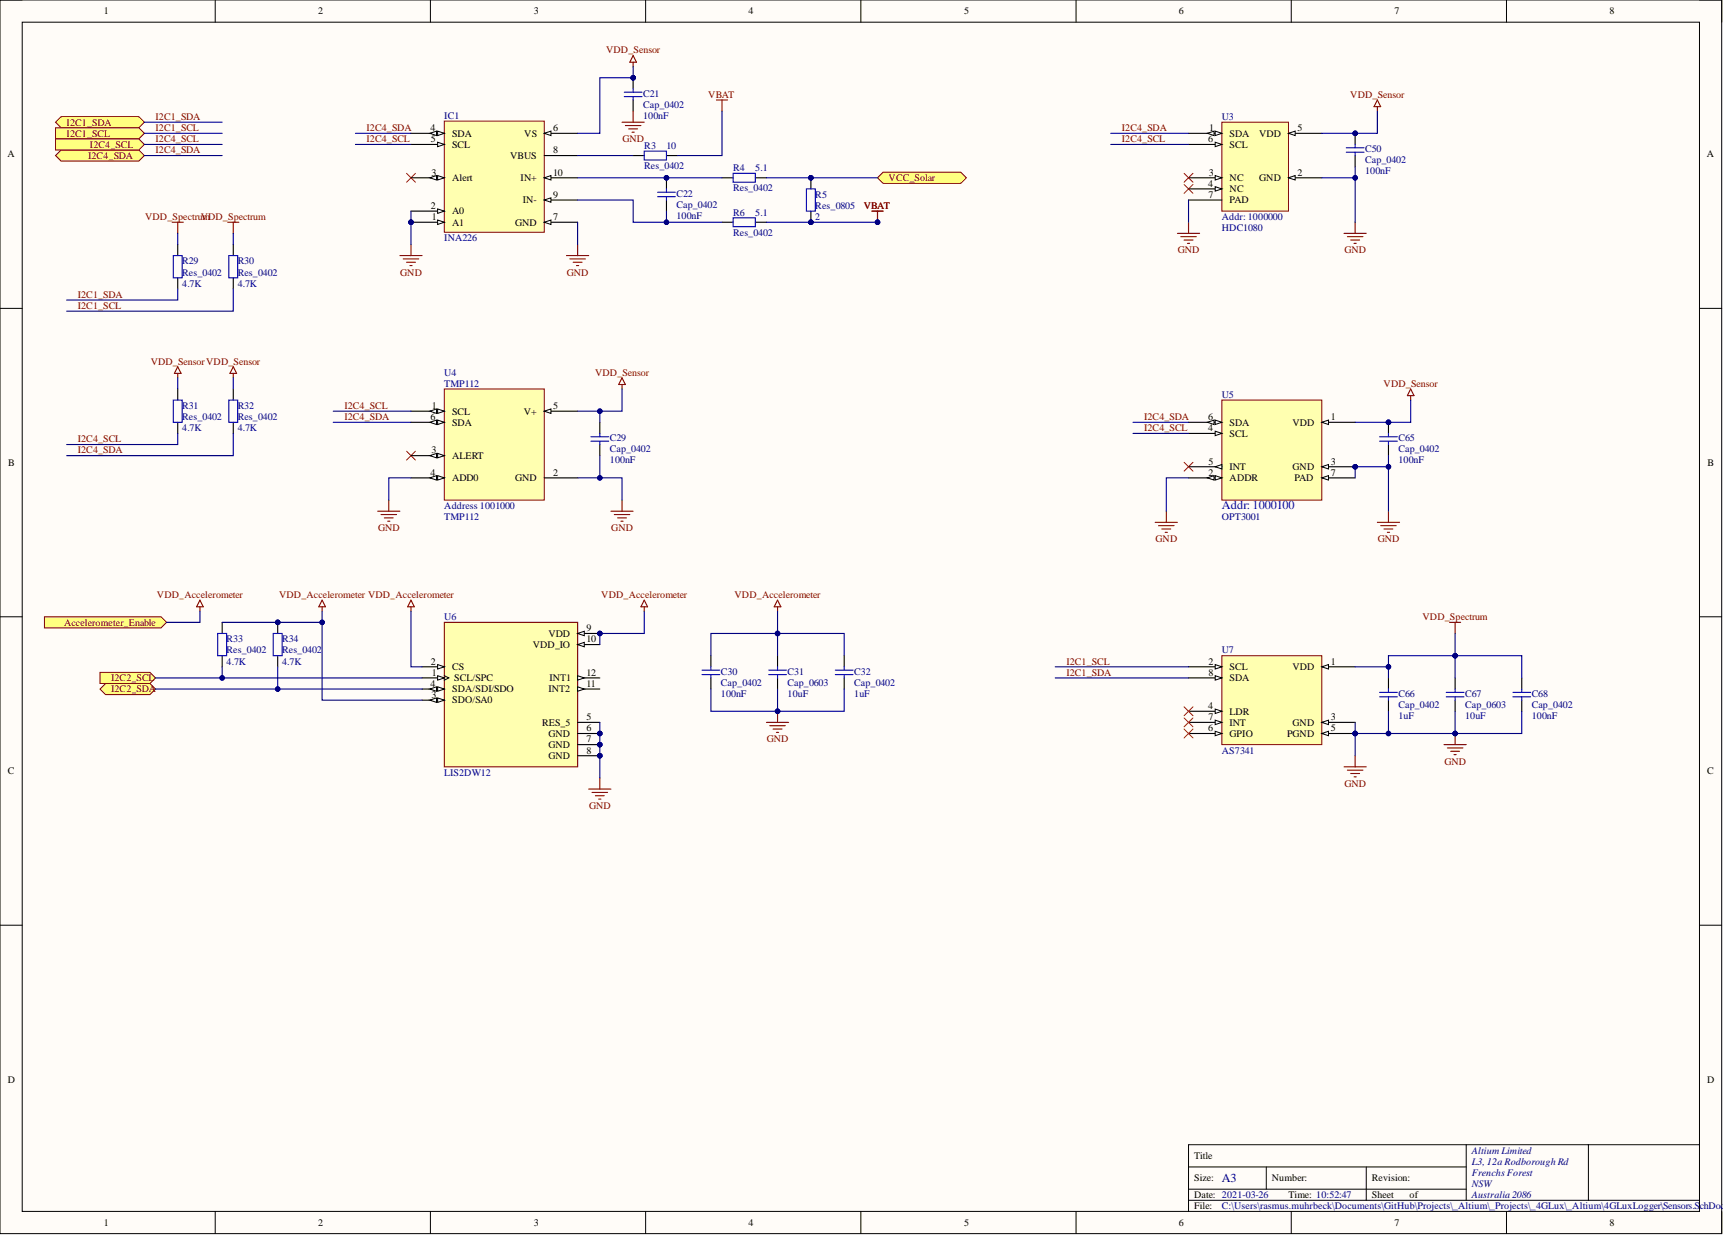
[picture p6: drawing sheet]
<svg xmlns="http://www.w3.org/2000/svg" width="393mm" height="282mm" viewBox="0 0 393 282" stroke-linecap="round" stroke-linejoin="round" font-family="sans-serif">
<defs><g id="words">
<text font-size="2.8" fill="#00f" x="278.9" y="116.1">Addr: 1000100</text>
<text font-size="2.8" fill="#000080" x="278.9" y="269.8">A3</text>
<g font-size="2.3">
<text x="23.7" y="3.3">1</text>
<text x="72.6" y="3.3">2</text>
<text x="121.9" y="3.3">3</text>
<text x="170.9" y="3.3">4</text>
<text x="220.1" y="3.3">5</text>
<text x="269.1" y="3.3">6</text>
<text x="318.3" y="3.3">7</text>
<text x="367.4" y="3.3">8</text>
<text x="98.3" y="29.9">4</text>
<text x="126.3" y="29.9">6</text>
<text x="276.1" y="29.9">1</text>
<text x="296.2" y="29.9">5</text>
<text x="1.7" y="35.9">A</text>
<text x="98.4" y="32.5">5</text>
<text x="103.2" y="31.2">SDA</text>
<text x="103.2" y="33.7">SCL</text>
<text x="119.7" y="31.2">VS</text>
<text x="126.3" y="35">8</text>
<text x="275.8" y="32.5">6</text>
<text x="280.7" y="31.2">SDA</text>
<text x="280.7" y="33.7">SCL</text>
<text x="287.5" y="31.2">VDD</text>
<text x="389.7" y="35.9">A</text>
<text x="98.5" y="40.1">3</text>
<text x="103.2" y="41.3">Alert</text>
<text x="116.5" y="36.3">VBUS</text>
<text x="118.8" y="41.3">IN+</text>
<text x="126.3" y="40.1">10</text>
<text x="276" y="40.1">3</text>
<text x="280.7" y="41.3">NC</text>
<text x="287.5" y="41.3">GND</text>
<text x="296.2" y="40.1">2</text>
<text x="98.4" y="47.7">2</text>
<text x="119.4" y="46.4">IN-</text>
<text x="126.3" y="45.1">9</text>
<text x="275.8" y="42.6">4</text>
<text x="275.9" y="45.1">7</text>
<text x="280.7" y="43.9">NC</text>
<text x="280.7" y="46.4">PAD</text>
<text x="98.6" y="50.2">1</text>
<text x="103.2" y="51.5">A1</text>
<text x="103.2" y="48.9">A0</text>
<text x="117.6" y="51.5">GND</text>
<text x="126.3" y="50.2">7</text>
<text x="98.3" y="95.9">6</text>
<text x="98.6" y="93.3">1</text>
<text x="103.2" y="94.6">SCL</text>
<text x="119.6" y="94.6">V+</text>
<text x="126.3" y="93.3">5</text>
<text x="275.8" y="95.9">6</text>
<text x="303.8" y="95.9">1</text>
<text x="103.2" y="97.1">SDA</text>
<text x="275.8" y="98.4">4</text>
<text x="280.7" y="99.7">SCL</text>
<text x="280.7" y="97.1">SDA</text>
<text x="295.1" y="97.1">VDD</text>
<text x="1.9" y="106.4">B</text>
<text x="98.5" y="103.5">3</text>
<text x="103.2" y="104.8">ALERT</text>
<text x="275.9" y="106">5</text>
<text x="280.7" y="107.3">INT</text>
<text x="295.1" y="107.3">GND</text>
<text x="303.8" y="106">3</text>
<text x="389.8" y="106.4">B</text>
<text x="98.3" y="108.6">4</text>
<text x="103.2" y="109.8">ADD0</text>
<text x="117.6" y="109.8">GND</text>
<text x="126.3" y="108.6">2</text>
<text x="275.9" y="108.6">2</text>
<text x="280.7" y="109.8">ADDR</text>
<text x="295.5" y="109.8">PAD</text>
<text x="303.8" y="108.6">7</text>
<text x="121.6" y="147.9">VDD_IO</text>
<text x="125.2" y="145.3">VDD</text>
<text x="133.9" y="144.1">9</text>
<text x="133.9" y="146.6">10</text>
<text x="98.4" y="151.7">2</text>
<text x="98.6" y="154.2">1</text>
<text x="103.2" y="153">CS</text>
<text x="103.7" y="155.5">SCL/SPC</text>
<text x="125.4" y="155.5">INT1</text>
<text x="133.9" y="154.2">12</text>
<text x="275.9" y="151.7">2</text>
<text x="275.9" y="154.2">8</text>
<text x="280.7" y="153">SCL</text>
<text x="280.7" y="155.5">SDA</text>
<text x="295.1" y="153">VDD</text>
<text x="303.8" y="151.7">1</text>
<text x="98.3" y="156.8">4</text>
<text x="98.5" y="159.3">3</text>
<text x="103.2" y="158">SDA/SDI/SDO</text>
<text x="103.2" y="160.6">SDO/SA0</text>
<text x="125.2" y="158">INT2</text>
<text x="133.9" y="156.8">11</text>
<text x="275.8" y="161.8">4</text>
<text x="123.7" y="165.6">RES_5</text>
<text x="133.9" y="164.4">5</text>
<text x="133.9" y="166.9">6</text>
<text x="275.8" y="166.9">6</text>
<text x="275.9" y="164.4">7</text>
<text x="280.7" y="163.1">LDR</text>
<text x="280.7" y="165.6">INT</text>
<text x="295.1" y="165.6">GND</text>
<text x="303.8" y="164.4">3</text>
<text x="303.8" y="166.9">5</text>
<text x="125.2" y="168.2">GND</text>
<text x="125.2" y="170.7">GND</text>
<text x="125.2" y="173.2">GND</text>
<text x="133.9" y="169.4">7</text>
<text x="133.9" y="172">8</text>
<text x="280.7" y="168.2">GPIO</text>
<text x="293.8" y="168.2">PGND</text>
<text x="1.8" y="176.7">C</text>
<text x="389.8" y="176.7">C</text>
<text x="1.8" y="247.1">D</text>
<text x="389.8" y="247.1">D</text>
<text x="272.6" y="264.6">Title</text>
<text x="272.6" y="269.6">Size:</text>
<text x="290.3" y="269.6">Number:</text>
<text x="313.2" y="269.6">Revision:</text>
<text x="272.6" y="273.4">Date: 2021-03-26</text>
<text x="272.6" y="276">File:</text>
<text x="294.2" y="273.4">Time: 10:52:47</text>
<text x="313.2" y="273.4">Sheet</text>
<text x="321.8" y="273.4">of</text>
<text x="23.7" y="279.8">1</text>
<text x="72.6" y="279.8">2</text>
<text x="121.9" y="279.8">3</text>
<text x="170.9" y="279.8">4</text>
<text x="220.1" y="279.8">5</text>
<text x="269.1" y="279.8">6</text>
<text x="318.3" y="279.8">7</text>
<text x="367.4" y="279.8">8</text>
</g>
<g font-size="2.3" fill="#800000">
<text x="138.4" y="12.2">VDD_Sensor</text>
<text x="161.7" y="22.3">VBAT</text>
<text x="308.3" y="22.3">VDD_Sensor</text>
<text x="15.2" y="28.7">I2C1_SDA</text>
<text x="35.5" y="27.4">I2C1_SDA</text>
<text x="35.5" y="29.9">I2C1_SCL</text>
<text x="83.7" y="29.9">I2C4_SDA</text>
<text x="256.1" y="29.9">I2C4_SDA</text>
<text x="15.2" y="31.2">I2C1_SCL</text>
<text x="20.5" y="33.7">I2C4_SCL</text>
<text x="35.5" y="32.5">I2C4_SCL</text>
<text x="35.5" y="35">I2C4_SDA</text>
<text x="83.7" y="32.5">I2C4_SCL</text>
<text x="142.1" y="32.5">GND</text>
<text x="256.1" y="32.5">I2C4_SCL</text>
<text x="20.1" y="36.3">I2C4_SDA</text>
<text x="202.9" y="41.3">VCC_Solar</text>
<text x="197.2" y="47.7">VBAT</text>
<text x="33.1" y="50.2">VDD_SpectruVDD_Spectrum</text>
<text x="46.2" y="50.2">m</text>
<text x="268.9" y="57.8">GND</text>
<text x="306.9" y="57.8">GND</text>
<text x="91.4" y="62.9">GND</text>
<text x="129.4" y="62.9">GND</text>
<text x="17.8" y="68">I2C1_SDA</text>
<text x="17.8" y="70.5">I2C1_SCL</text>
<text x="34.4" y="83.2">VDD_SensorVDD_Sensor</text>
<text x="135.8" y="85.7">VDD_Sensor</text>
<text x="315.9" y="88.3">VDD_Sensor</text>
<text x="78.6" y="93.3">I2C4_SCL</text>
<text x="78.6" y="95.9">I2C4_SDA</text>
<text x="261.2" y="95.9">I2C4_SDA</text>
<text x="17.8" y="100.9">I2C4_SCL</text>
<text x="261.2" y="98.4">I2C4_SCL</text>
<text x="17.8" y="103.5">I2C4_SDA</text>
<text x="86.3" y="121.2">GND</text>
<text x="139.6" y="121.2">GND</text>
<text x="263.8" y="123.8">GND</text>
<text x="314.5" y="123.8">GND</text>
<text x="35.8" y="136.5">VDD_Accelerometer</text>
<text x="63.7" y="136.5">VDD_Accelerometer VDD_Accelerometer</text>
<text x="137.3" y="136.5">VDD_Accelerometer</text>
<text x="167.7" y="136.5">VDD_Accelerometer</text>
<text x="14.6" y="142.8">Accelerometer_Enable</text>
<text x="324.8" y="141.5">VDD_Spectrum</text>
<text x="25.4" y="155.5">I2C2_SCL</text>
<text x="243.4" y="154.2">I2C1_SDA</text>
<text x="243.4" y="151.7">I2C1_SCL</text>
<text x="25.4" y="158">I2C2_SDA</text>
<text x="175.1" y="169.4">GND</text>
<text x="306.9" y="179.6">GND</text>
<text x="329.7" y="174.5">GND</text>
<text x="134.5" y="184.7">GND</text>
</g>
<g font-size="2.3" fill="#000080">
<text x="146.8" y="22.1">C21</text>
<text x="101.4" y="27.1">IC1</text>
<text x="146.8" y="27.1">100nF</text>
<text x="146.8" y="24.6">Cap_0402</text>
<text x="278.9" y="27.4">U3</text>
<text x="147.1" y="34">R3</text>
<text x="152.1" y="34">10</text>
<text x="311.7" y="34.7">C50</text>
<text x="147.1" y="38.5">Res_0402</text>
<text x="167.4" y="39.1">R4</text>
<text x="172.4" y="39.1">5.1</text>
<text x="311.7" y="39.8">100nF</text>
<text x="311.7" y="37.3">Cap_0402</text>
<text x="154.4" y="44.9">C22</text>
<text x="154.4" y="47.4">Cap_0402</text>
<text x="167.4" y="43.6">Res_0402</text>
<text x="186.1" y="45.1">R5</text>
<text x="186.1" y="47.7">Res_0805</text>
<text x="154.4" y="50">100nF</text>
<text x="167.4" y="49.2">R6</text>
<text x="167.4" y="53.8">Res_0402</text>
<text x="172.4" y="49.2">5.1</text>
<text x="186.1" y="50.2">2</text>
<text x="278.9" y="50.2">Addr: 1000000</text>
<text x="278.9" y="52.8">HDC1080</text>
<text x="101.4" y="55">INA226</text>
<text x="41.6" y="65.4">4.7K</text>
<text x="41.6" y="60.4">R29</text>
<text x="41.6" y="62.9">Res_0402</text>
<text x="54.3" y="65.4">4.7K</text>
<text x="54.3" y="60.4">R30</text>
<text x="54.3" y="62.9">Res_0402</text>
<text x="101.4" y="88.3">TMP112</text>
<text x="101.4" y="85.7">U4</text>
<text x="41.6" y="93.3">R31</text>
<text x="41.6" y="95.9">Res_0402</text>
<text x="54.3" y="93.3">R32</text>
<text x="54.3" y="95.9">Res_0402</text>
<text x="278.9" y="90.8">U5</text>
<text x="41.6" y="98.4">4.7K</text>
<text x="54.3" y="98.4">4.7K</text>
<text x="139.2" y="100.7">C29</text>
<text x="319.3" y="100.7">C65</text>
<text x="139.2" y="105.8">100nF</text>
<text x="139.2" y="103.2">Cap_0402</text>
<text x="319.3" y="105.8">100nF</text>
<text x="319.3" y="103.2">Cap_0402</text>
<text x="101.4" y="116.2">Address 1001000</text>
<text x="101.4" y="118.7">TMP112</text>
<text x="278.9" y="118.7">OPT3001</text>
<text x="101.4" y="141.5">U6</text>
<text x="51.7" y="146.6">R33</text>
<text x="51.7" y="149.1">Res_0402</text>
<text x="64.4" y="146.6">R34</text>
<text x="64.4" y="149.1">Res_0402</text>
<text x="278.9" y="149.1">U7</text>
<text x="51.7" y="151.7">4.7K</text>
<text x="64.4" y="151.7">4.7K</text>
<text x="164.6" y="154">C30</text>
<text x="179.8" y="154">C31</text>
<text x="195" y="154">C32</text>
<text x="164.6" y="159">100nF</text>
<text x="164.6" y="156.5">Cap_0402</text>
<text x="179.8" y="159">10uF</text>
<text x="179.8" y="156.5">Cap_0603</text>
<text x="195" y="159">1uF</text>
<text x="195" y="156.5">Cap_0402</text>
<text x="319.3" y="159">C66</text>
<text x="319.3" y="161.6">Cap_0402</text>
<text x="334.5" y="159">C67</text>
<text x="334.5" y="161.6">Cap_0603</text>
<text x="349.7" y="159">C68</text>
<text x="349.7" y="161.6">Cap_0402</text>
<text x="319.3" y="164.1">1uF</text>
<text x="334.5" y="164.1">10uF</text>
<text x="349.7" y="164.1">100nF</text>
<text x="278.9" y="172">AS7341</text>
<text x="101.4" y="177">LIS2DW12</text>
<text x="336" y="263.3">Altium Limited</text>
<text x="336" y="265.8">L3, 12a Rodborough Rd</text>
<text x="336" y="268.4">Frenchs Forest</text>
<text x="278.9" y="276">C:\Users\rasmus.muhrbeck\Documents\GitHub\Projects\_Altium\_Projects\_4GLux\_Altium\4GLuxLogger\Sensors.S</text>
<text x="336" y="270.9">NSW</text>
<text x="336" y="273.4">Australia 2086</text>
<text x="388" y="276">chDoc</text>
</g>
</g></defs>
<path d="M0 0h393v281.6h-393z" fill-rule="evenodd" fill="#fffcf8"/>
<path d="M0 0h393v281.6h-393z" fill="none" stroke="#000" stroke-width=".23"/>
<path d="M5.1 5.1h382.9v271.4h-382.9z" fill-rule="evenodd" fill="#fffcf8"/>
<g fill="none" stroke="#000" stroke-width=".23">
<path d="M0 0h5.1M49.1 0v5.1M98.3 0v5.1M147.4 0v5.1M196.5 0v5.1M245.7 0v5.1M294.8 0v5.1M343.9 0v5.1M388 0h5v5.1M5.1 5.1h382.9v271.4h-382.9zM0 70.4h5.1M388 70.4h5"/>
<path d="M0 140.8h5.1M388 140.8h5M0 211.2h5.1M388 211.2h5M49.1 276.5v5.1M98.3 276.5v5.1M147.4 276.5v5.1M196.5 276.5v5.1M245.7 276.5v5.1M271.3 266.3h63.4M271.3 273.9h116.7M271.3 271.4h63.4"/>
<path d="M289.1 266.3v5.1M294.8 276.5v5.1M311.9 266.3v7.6M334.7 261.3v12.6M343.9 276.5v5.1M362.6 261.3v12.6M388 261.3h-116.7v15.2M393 276.5v5.1"/>
</g>
<path d="M92.8 39.6l2 2M94.8 39.6l-2 2" fill="none" stroke="#f00" stroke-width=".23"/>
<path d="M13.9 26.6h17.8l1.3 1.3-1.3 1.3h-17.8l-1.2-1.3z" fill-rule="evenodd" fill="#ffff80"/>
<path d="M13.9 26.6h17.8l1.3 1.3-1.3 1.3h-17.8l-1.2-1.3z" fill="none" stroke="#800000" stroke-width=".23"/>
<path d="M12.7 29.2h19l1.3 1.2-1.3 1.3h-19z" fill-rule="evenodd" fill="#ffff80"/>
<path d="M12.7 29.2h19l1.3 1.2-1.3 1.3h-19z" fill="none" stroke="#800000" stroke-width=".23"/>
<circle cx="144.5" cy="17.7" r=".51" fill="#000080"/>
<circle cx="144.5" cy="17.7" r=".51" fill="none" stroke="#000080" stroke-width=".23"/>
<path d="M144.5 17.7v2.6M144.5 22.8v2.6" fill="none" stroke="#000" stroke-width=".25"/>
<circle cx="144.5" cy="17.7" r=".51" fill="#000080"/>
<circle cx="144.5" cy="17.7" r=".51" fill="none" stroke="#000080" stroke-width=".23"/>
<path d="M142.5 21h4.1M142.5 22.1h4.1M144.5 20.3v.7M144.5 22.1v.7M147.1 34.5h5v2h-5z" fill="none" stroke="#00f" stroke-width=".25"/>
<g fill="none" stroke="#800000" stroke-width=".25">
<path d="M144.5 14.2v1M144.5 12.7l.8 1.5h-1.5zM142 27.9h5.1M142.8 28.7h3.5M143.5 29.4h2.1M144.3 30.2h.5M144.5 25.4v2.5M163.6 22.8h2.5M164.8 22.8v2.6M91.3 58.3h5.1M92 59.1h3.6M92.8 59.9h2"/>
<path d="M93.8 55.8v2.5M129.3 58.3h5.1M130.1 59.1h3.5M130.8 59.9h2.1M131.9 55.8v2.5M93.6 60.6h.5M131.6 60.6h.5M142 86.2l.8 1.6h-1.6zM142 87.8v1M147.1 137l.7 1.5h-1.5zM147.1 138.5v1"/>
</g>
<path d="M144.5 35.5h2.6M152.1 35.5h2.6" fill="none" stroke="#000" stroke-width=".25"/>
<circle cx="152.1" cy="40.6" r=".51" fill="#000080"/>
<circle cx="152.1" cy="40.6" r=".51" fill="none" stroke="#000080" stroke-width=".23"/>
<path d="M152.1 40.6v2.5M152.1 45.7v2.5" fill="none" stroke="#000" stroke-width=".25"/>
<circle cx="152.1" cy="40.6" r=".51" fill="#000080"/>
<circle cx="152.1" cy="40.6" r=".51" fill="none" stroke="#000080" stroke-width=".23"/>
<path d="M167.4 39.6h5v2h-5zM150.1 43.9h4.1M150.1 44.9h4.1M152.1 43.1v.8M152.1 44.9v.8M167.4 49.7h5v2h-5z" fill="none" stroke="#00f" stroke-width=".25"/>
<path d="M164.8 40.6h2.6M164.8 50.7h2.6M172.4 40.6h2.6M172.4 50.7h2.6" fill="none" stroke="#000" stroke-width=".25"/>
<circle cx="185.1" cy="40.6" r=".51" fill="#000080"/>
<circle cx="185.1" cy="40.6" r=".51" fill="none" stroke="#000080" stroke-width=".23"/>
<circle cx="185.1" cy="50.7" r=".51" fill="#000080"/>
<circle cx="185.1" cy="50.7" r=".51" fill="none" stroke="#000080" stroke-width=".23"/>
<path d="M185.1 40.6v2.5" fill="none" stroke="#000" stroke-width=".25"/>
<circle cx="185.1" cy="40.6" r=".51" fill="#000080"/>
<circle cx="185.1" cy="40.6" r=".51" fill="none" stroke="#000080" stroke-width=".23"/>
<path d="M185.1 48.2v2.5" fill="none" stroke="#000" stroke-width=".25"/>
<circle cx="185.1" cy="50.7" r=".51" fill="#000080"/>
<circle cx="185.1" cy="50.7" r=".51" fill="none" stroke="#000080" stroke-width=".23"/>
<path d="M184.1 43.1h2v5.1h-2z" fill="none" stroke="#00f" stroke-width=".25"/>
<path d="M199.1 48.2h2.5M200.3 48.2v2.5" fill="none" stroke="#800000" stroke-width=".25"/>
<circle cx="200.3" cy="50.7" r=".51" fill="#000080"/>
<circle cx="200.3" cy="50.7" r=".51" fill="none" stroke="#000080" stroke-width=".23"/>
<path d="M199.1 48.2h2.5M200.3 48.2v2.5" fill="none" stroke="#800000" stroke-width=".25"/>
<circle cx="200.3" cy="50.7" r=".51" fill="#000080"/>
<circle cx="200.3" cy="50.7" r=".51" fill="none" stroke="#000080" stroke-width=".23"/>
<path d="M136.9 96.4v2.5M136.9 101.5v2.5M162.3 149.7v2.5M162.3 154.7v2.6M177.5 149.7v2.5M177.5 154.7v2.6M192.7 149.7v2.5M192.7 154.7v2.6" fill="none" stroke="#000" stroke-width=".25"/>
<g fill="none" stroke="#00f" stroke-width=".25">
<path d="M134.9 99.7h4.1M136.9 98.9v.8M134.9 100.7h4.1M136.9 100.7v.8M160.3 153h4M160.3 154h4M162.3 152.2v.8M162.3 154v.7M175.5 153h4M175.5 154h4M177.5 152.2v.8M177.5 154v.7"/>
<path d="M190.7 153h4M190.7 154h4M192.7 152.2v.8M192.7 154v.7"/>
</g>
<path d="M92.8 103l2 2M94.8 103l-2 2" fill="none" stroke="#f00" stroke-width=".23"/>
<g fill="none" stroke="#800000" stroke-width=".25">
<path d="M86.2 116.7h5.1M87 117.4h3.5M87.7 118.2h2.1M88.5 119h.5M88.8 114.1v2.6M139.5 116.7h5M140.2 117.4h3.6M141 118.2h2M141.8 119h.5M142 114.1v2.6M136.9 177.6v2.5M175 164.9h5"/>
<path d="M175.7 165.6h3.6M176.5 166.4h2M177.3 167.2h.5M177.5 162.3v2.6M134.4 180.1h5.1M135.2 180.9h3.5M135.9 181.6h2M136.7 182.4h.5"/>
</g>
<circle cx="177.5" cy="162.3" r=".51" fill="#000080"/>
<circle cx="177.5" cy="162.3" r=".51" fill="none" stroke="#000080" stroke-width=".23"/>
<path d="M24.1 156h10.1l1.3 1.3-1.3 1.2h-10.1l-1.3-1.2z" fill-rule="evenodd" fill="#ffff80"/>
<path d="M24.1 156h10.1l1.3 1.3-1.3 1.2h-10.1l-1.3-1.2z" fill="none" stroke="#800000" stroke-width=".23"/>
<path d="M22.8 153.5h11.4l1.3 1.2-1.3 1.3h-11.4z" fill-rule="evenodd" fill="#ffff80"/>
<path d="M22.8 153.5h11.4l1.3 1.2-1.3 1.3h-11.4z" fill="none" stroke="#800000" stroke-width=".23"/>
<path d="M73.5 137l.8 1.5h-1.5zM73.5 138.5v1M93.8 137l.8 1.5h-1.5zM93.8 138.5v1" fill="none" stroke="#800000" stroke-width=".25"/>
<path d="M201.6 39.3h17.7l1.3 1.3-1.3 1.2h-17.7l-1.3-1.2z" fill-rule="evenodd" fill="#ffff80"/>
<path d="M201.6 39.3h17.7l1.3 1.3-1.3 1.2h-17.7l-1.3-1.2z" fill="none" stroke="#800000" stroke-width=".23"/>
<path d="M270.3 39.6l2 2M272.3 39.6l-2 2M270.3 42.1l2 2M272.3 42.1l-2 2" fill="none" stroke="#f00" stroke-width=".23"/>
<path d="M268.8 53.3h5.1M269.6 54h3.5M270.3 54.8h2M271.1 55.5h.5M271.3 50.7v2.6M306.8 53.3h5.1M307.6 54h3.5M308.4 54.8h2M309.1 55.5h.5M309.4 50.7v2.6" fill="none" stroke="#800000" stroke-width=".25"/>
<circle cx="309.4" cy="30.4" r=".51" fill="#000080"/>
<circle cx="309.4" cy="30.4" r=".51" fill="none" stroke="#000080" stroke-width=".23"/>
<path d="M309.4 30.4v2.6M309.4 35.5v2.5" fill="none" stroke="#000" stroke-width=".25"/>
<circle cx="309.4" cy="30.4" r=".51" fill="#000080"/>
<circle cx="309.4" cy="30.4" r=".51" fill="none" stroke="#000080" stroke-width=".23"/>
<path d="M307.3 33.7h4.1M307.3 34.7h4.1M309.4 33v.7M309.4 34.7v.8" fill="none" stroke="#00f" stroke-width=".25"/>
<path d="M314.4 22.8l.8 1.5h-1.5zM314.4 24.3v1.1M177.5 137l.8 1.5h-1.6zM177.5 138.5v1" fill="none" stroke="#800000" stroke-width=".25"/>
<path d="M10.1 140.8h26.7l1.2 1.2-1.2 1.3h-26.7z" fill-rule="evenodd" fill="#ffff80"/>
<path d="M10.1 140.8h26.7l1.2 1.2-1.2 1.3h-26.7z" fill="none" stroke="#800000" stroke-width=".23"/>
<path d="M45.6 137l.8 1.5h-1.5zM45.6 138.5v1" fill="none" stroke="#800000" stroke-width=".25"/>
<path d="M13.9 34.2h17.8l1.3 1.3-1.3 1.3h-17.8l-1.2-1.3z" fill-rule="evenodd" fill="#ffff80"/>
<path d="M13.9 34.2h17.8l1.3 1.3-1.3 1.3h-17.8l-1.2-1.3z" fill="none" stroke="#800000" stroke-width=".23"/>
<path d="M12.7 31.7h19l1.3 1.3-1.3 1.2h-19z" fill-rule="evenodd" fill="#ffff80"/>
<path d="M12.7 31.7h19l1.3 1.3-1.3 1.2h-19z" fill="none" stroke="#800000" stroke-width=".23"/>
<circle cx="63.4" cy="142" r=".51" fill="#000080"/>
<circle cx="63.4" cy="142" r=".51" fill="none" stroke="#000080" stroke-width=".23"/>
<path d="M63.4 142v2.6" fill="none" stroke="#000" stroke-width=".25"/>
<circle cx="63.4" cy="142" r=".51" fill="#000080"/>
<circle cx="63.4" cy="142" r=".51" fill="none" stroke="#000080" stroke-width=".23"/>
<g fill="none" stroke="#000" stroke-width=".25">
<path d="M40.6 55.8v2.5M53.3 55.8v2.5M40.6 63.4v2.5M53.3 63.4v2.5M40.6 88.8v2.5M40.6 96.4v2.5M53.3 88.8v2.5M53.3 96.4v2.5M50.7 142v2.6M50.7 149.7v2.5M63.4 149.7v2.5M317 154.7v2.6"/>
<path d="M317 159.8v2.5M332.2 154.7v2.6M332.2 159.8v2.5M347.4 154.7v2.6M347.4 159.8v2.5"/>
</g>
<g fill="none" stroke="#00f" stroke-width=".25">
<path d="M39.6 58.3h2v5.1h-2zM52.2 58.3h2.1v5.1h-2.1zM39.6 91.3h2v5.1h-2zM52.2 91.3h2.1v5.1h-2.1zM49.7 144.6h2v5.1h-2zM62.4 144.6h2v5.1h-2zM314.9 158h4.1M314.9 159h4.1M317 157.3v.7M317 159v.8M330.2 158h4M330.2 159h4"/>
<path d="M332.2 157.3v.7M332.2 159v.8M345.4 158h4M345.4 159h4M347.4 157.3v.7M347.4 159v.8"/>
</g>
<g fill="none" stroke="#800000" stroke-width=".25">
<path d="M39.3 50.7h2.5M40.6 50.7v2.6M52 50.7h2.5M53.3 50.7v2.6M40.6 83.7l.7 1.5h-1.5zM40.6 85.2v1M53.3 83.7l.7 1.5h-1.5zM53.3 85.2v1M329.7 169.9h5M330.4 170.7h3.6M331.2 171.5h2M331.9 172.2h.5"/>
<path d="M332.2 167.4v2.5"/>
</g>
<circle cx="332.2" cy="167.4" r=".51" fill="#000080"/>
<circle cx="332.2" cy="167.4" r=".51" fill="none" stroke="#000080" stroke-width=".23"/>
<path d="M314.4 119.2h5.1M315.2 120h3.6M317 116.7v2.5M316 120.7h2M316.7 121.5h.5M330.9 142h2.6M332.2 142v2.6" fill="none" stroke="#800000" stroke-width=".25"/>
<circle cx="317" cy="96.4" r=".51" fill="#000080"/>
<circle cx="317" cy="96.4" r=".51" fill="none" stroke="#000080" stroke-width=".23"/>
<path d="M317 96.4v2.5M317 101.5v2.5" fill="none" stroke="#000" stroke-width=".25"/>
<circle cx="317" cy="96.4" r=".51" fill="#000080"/>
<circle cx="317" cy="96.4" r=".51" fill="none" stroke="#000080" stroke-width=".23"/>
<path d="M314.9 99.7h4.1M317 98.9v.8M314.9 100.7h4.1M317 100.7v.8" fill="none" stroke="#00f" stroke-width=".25"/>
<path d="M322 88.8l.8 1.5h-1.5zM322 90.3v1M263.7 119.2h5.1M264.5 120h3.5M266.3 116.7v2.5M265.2 120.7h2.1M266 121.5h.5" fill="none" stroke="#800000" stroke-width=".25"/>
<path d="M270.3 105.5l2 2M272.3 105.5l-2 2" fill="none" stroke="#f00" stroke-width=".23"/>
<circle cx="93.8" cy="50.7" r=".51" fill="#000080"/>
<circle cx="93.8" cy="50.7" r=".51" fill="none" stroke="#000080" stroke-width=".23"/>
<path d="M101.4 27.6h22.9v25.4h-22.9z" fill-rule="evenodd" fill="#ffffb0"/>
<path d="M101.4 27.6h22.9v25.4h-22.9z" fill="none" stroke="#800000" stroke-width=".23"/>
<path d="M93.8 50.7h7.6" fill="none" stroke="#000" stroke-width=".25"/>
<path d="M99.9 50.2l1.5 .5-1.5 .5z" fill="#f8fcff"/>
<path d="M99.9 50.2l1.5 .5-1.5 .5z" fill="none" stroke="#000" stroke-width=".23"/>
<circle cx="93.8" cy="50.7" r=".51" fill="#000080"/>
<circle cx="93.8" cy="50.7" r=".51" fill="none" stroke="#000080" stroke-width=".23"/>
<path d="M93.8 48.2h7.6" fill="none" stroke="#000" stroke-width=".25"/>
<path d="M99.9 47.7l1.5 .5-1.5 .5z" fill="#f8fcff"/>
<path d="M99.9 47.7l1.5 .5-1.5 .5z" fill="none" stroke="#000" stroke-width=".23"/>
<path d="M93.8 40.6h7.6" fill="none" stroke="#000" stroke-width=".25"/>
<path d="M99.9 40.1l1.5 .5-1.5 .5z" fill="#f8fcff"/>
<path d="M99.9 40.1l1.5 .5-1.5 .5z" fill="none" stroke="#000" stroke-width=".23"/>
<path d="M98.1 40.6l1.6-.5v1z" fill="#f8fcff"/>
<path d="M98.1 40.6l1.6-.5v1z" fill="none" stroke="#000" stroke-width=".23"/>
<path d="M93.8 30.4h7.6" fill="none" stroke="#000" stroke-width=".25"/>
<path d="M99.9 29.9l1.5 .5-1.5 .5z" fill="#f8fcff"/>
<path d="M99.9 29.9l1.5 .5-1.5 .5z" fill="none" stroke="#000" stroke-width=".23"/>
<path d="M98.1 30.4l1.6-.5v1z" fill="#f8fcff"/>
<path d="M98.1 30.4l1.6-.5v1z" fill="none" stroke="#000" stroke-width=".23"/>
<path d="M93.8 33h7.6" fill="none" stroke="#000" stroke-width=".25"/>
<path d="M99.9 32.5l1.5 .5-1.5 .5z" fill="#f8fcff"/>
<path d="M99.9 32.5l1.5 .5-1.5 .5z" fill="none" stroke="#000" stroke-width=".23"/>
<path d="M124.3 30.4h7.6" fill="none" stroke="#000" stroke-width=".25"/>
<path d="M124.3 30.4l1.5-.5v1z" fill="#f8fcff"/>
<path d="M124.3 30.4l1.5-.5v1z" fill="none" stroke="#000" stroke-width=".23"/>
<path d="M124.3 50.7h7.6" fill="none" stroke="#000" stroke-width=".25"/>
<path d="M124.3 50.7l1.5-.5v1z" fill="#f8fcff"/>
<path d="M124.3 50.7l1.5-.5v1z" fill="none" stroke="#000" stroke-width=".23"/>
<path d="M124.3 35.5h7.6M124.3 45.7h7.6" fill="none" stroke="#000" stroke-width=".25"/>
<path d="M124.3 45.7l1.5-.6v1.1z" fill="#f8fcff"/>
<path d="M124.3 45.7l1.5-.6v1.1z" fill="none" stroke="#000" stroke-width=".23"/>
<path d="M124.3 40.6h7.6" fill="none" stroke="#000" stroke-width=".25"/>
<path d="M124.3 40.6l1.5-.5v1z" fill="#f8fcff"/>
<path d="M124.3 40.6l1.5-.5v1z" fill="none" stroke="#000" stroke-width=".23"/>
<path d="M101.4 88.8h22.9v25.3h-22.9z" fill-rule="evenodd" fill="#ffffb0"/>
<path d="M101.4 88.8h22.9v25.3h-22.9z" fill="none" stroke="#800000" stroke-width=".23"/>
<path d="M93.8 93.8h7.6" fill="none" stroke="#000" stroke-width=".25"/>
<path d="M99.9 93.3l1.5 .5-1.5 .6z" fill="#f8fcff"/>
<path d="M99.9 93.3l1.5 .5-1.5 .6z" fill="none" stroke="#000" stroke-width=".23"/>
<path d="M98.1 93.8l1.6-.5v1.1z" fill="#f8fcff"/>
<path d="M98.1 93.8l1.6-.5v1.1z" fill="none" stroke="#000" stroke-width=".23"/>
<path d="M93.8 104h7.6M124.3 109.1h7.6" fill="none" stroke="#000" stroke-width=".25"/>
<path d="M99.9 103.5l1.5 .5-1.5 .5z" fill="#f8fcff"/>
<path d="M99.9 103.5l1.5 .5-1.5 .5z" fill="none" stroke="#000" stroke-width=".23"/>
<path d="M98.1 104l1.6-.5v1z" fill="#f8fcff"/>
<path d="M98.1 104l1.6-.5v1z" fill="none" stroke="#000" stroke-width=".23"/>
<path d="M93.8 109.1h7.6" fill="none" stroke="#000" stroke-width=".25"/>
<path d="M99.9 108.6l1.5 .5-1.5 .5z" fill="#f8fcff"/>
<path d="M99.9 108.6l1.5 .5-1.5 .5z" fill="none" stroke="#000" stroke-width=".23"/>
<path d="M98.1 109.1l1.6-.5v1z" fill="#f8fcff"/>
<path d="M98.1 109.1l1.6-.5v1z" fill="none" stroke="#000" stroke-width=".23"/>
<path d="M124.3 93.8h7.6" fill="none" stroke="#000" stroke-width=".25"/>
<path d="M124.3 93.8l1.5-.5v1.1z" fill="#f8fcff"/>
<path d="M124.3 93.8l1.5-.5v1.1z" fill="none" stroke="#000" stroke-width=".23"/>
<path d="M93.8 96.4h7.6" fill="none" stroke="#000" stroke-width=".25"/>
<path d="M99.9 95.9l1.5 .5-1.5 .5z" fill="#f8fcff"/>
<path d="M99.9 95.9l1.5 .5-1.5 .5z" fill="none" stroke="#000" stroke-width=".23"/>
<path d="M98.1 96.4l1.6-.5v1z" fill="#f8fcff"/>
<path d="M98.1 96.4l1.6-.5v1z" fill="none" stroke="#000" stroke-width=".23"/>
<circle cx="136.9" cy="144.6" r=".51" fill="#000080"/>
<circle cx="136.9" cy="144.6" r=".51" fill="none" stroke="#000080" stroke-width=".23"/>
<circle cx="136.9" cy="167.4" r=".51" fill="#000080"/>
<circle cx="136.9" cy="167.4" r=".51" fill="none" stroke="#000080" stroke-width=".23"/>
<circle cx="136.9" cy="169.9" r=".51" fill="#000080"/>
<circle cx="136.9" cy="169.9" r=".51" fill="none" stroke="#000080" stroke-width=".23"/>
<circle cx="136.9" cy="172.5" r=".51" fill="#000080"/>
<circle cx="136.9" cy="172.5" r=".51" fill="none" stroke="#000080" stroke-width=".23"/>
<path d="M101.4 142h30.5v33h-30.5z" fill-rule="evenodd" fill="#ffffb0"/>
<path d="M101.4 142h30.5v33h-30.5z" fill="none" stroke="#800000" stroke-width=".25"/>
<path d="M96.4 152.2h5" fill="none" stroke="#000" stroke-width=".25"/>
<path d="M99.9 151.7l1.5 .5-1.5 .5z" fill="#f8fcff"/>
<path d="M99.9 151.7l1.5 .5-1.5 .5z" fill="none" stroke="#000" stroke-width=".23"/>
<path d="M96.4 154.7h5" fill="none" stroke="#000" stroke-width=".25"/>
<path d="M99.9 154.2l1.5 .5-1.5 .5z" fill="#f8fcff"/>
<path d="M99.9 154.2l1.5 .5-1.5 .5zM101.4 154.2l1 .5-1 .5" fill="none" stroke="#000" stroke-width=".23"/>
<path d="M96.4 157.3h5" fill="none" stroke="#000" stroke-width=".25"/>
<path d="M99.9 156.8l1.5 .5-1.5 .5z" fill="#f8fcff"/>
<path d="M99.9 156.8l1.5 .5-1.5 .5z" fill="none" stroke="#000" stroke-width=".23"/>
<path d="M98.1 157.3l1.6-.5v1z" fill="#f8fcff"/>
<path d="M98.1 157.3l1.6-.5v1z" fill="none" stroke="#000" stroke-width=".23"/>
<path d="M96.4 159.8h5" fill="none" stroke="#000" stroke-width=".25"/>
<path d="M99.9 159.3l1.5 .5-1.5 .5z" fill="#f8fcff"/>
<path d="M99.9 159.3l1.5 .5-1.5 .5z" fill="none" stroke="#000" stroke-width=".23"/>
<path d="M98.1 159.8l1.6-.5v1z" fill="#f8fcff"/>
<path d="M98.1 159.8l1.6-.5v1z" fill="none" stroke="#000" stroke-width=".23"/>
<path d="M131.9 144.6h5" fill="none" stroke="#000" stroke-width=".25"/>
<path d="M131.9 144.6l1.5-.5v1z" fill="#f8fcff"/>
<path d="M131.9 144.6l1.5-.5v1z" fill="none" stroke="#000" stroke-width=".23"/>
<circle cx="136.9" cy="144.6" r=".51" fill="#000080"/>
<circle cx="136.9" cy="144.6" r=".51" fill="none" stroke="#000080" stroke-width=".23"/>
<path d="M131.9 147.1h5" fill="none" stroke="#000" stroke-width=".25"/>
<path d="M131.9 147.1l1.5-.5v1z" fill="#f8fcff"/>
<path d="M131.9 147.1l1.5-.5v1z" fill="none" stroke="#000" stroke-width=".23"/>
<path d="M131.9 154.7h5" fill="none" stroke="#000" stroke-width=".25"/>
<path d="M131.9 154.2l1.5 .5-1.5 .5z" fill="#f8fcff"/>
<path d="M131.9 154.2l1.5 .5-1.5 .5z" fill="none" stroke="#000" stroke-width=".23"/>
<path d="M131.9 157.3h5" fill="none" stroke="#000" stroke-width=".25"/>
<path d="M131.9 156.8l1.5 .5-1.5 .5z" fill="#f8fcff"/>
<path d="M131.9 156.8l1.5 .5-1.5 .5z" fill="none" stroke="#000" stroke-width=".23"/>
<path d="M131.9 164.9h5M131.9 167.4h5" fill="none" stroke="#000" stroke-width=".25"/>
<circle cx="136.9" cy="167.4" r=".51" fill="#000080"/>
<circle cx="136.9" cy="167.4" r=".51" fill="none" stroke="#000080" stroke-width=".23"/>
<path d="M131.9 169.9h5" fill="none" stroke="#000" stroke-width=".25"/>
<circle cx="136.9" cy="169.9" r=".51" fill="#000080"/>
<circle cx="136.9" cy="169.9" r=".51" fill="none" stroke="#000080" stroke-width=".23"/>
<path d="M131.9 172.5h5" fill="none" stroke="#000" stroke-width=".25"/>
<circle cx="136.9" cy="172.5" r=".51" fill="#000080"/>
<circle cx="136.9" cy="172.5" r=".51" fill="none" stroke="#000080" stroke-width=".23"/>
<path d="M278.9 27.9h15.3v20.3h-15.3z" fill-rule="evenodd" fill="#ffffb0"/>
<path d="M278.9 27.9h15.3v20.3h-15.3z" fill="none" stroke="#800000" stroke-width=".23"/>
<path d="M271.3 30.4h7.6" fill="none" stroke="#000" stroke-width=".25"/>
<path d="M277.4 29.9l1.5 .5-1.5 .5z" fill="#f8fcff"/>
<path d="M277.4 29.9l1.5 .5-1.5 .5z" fill="none" stroke="#000" stroke-width=".23"/>
<path d="M275.6 30.4l1.6-.5v1z" fill="#f8fcff"/>
<path d="M275.6 30.4l1.6-.5v1z" fill="none" stroke="#000" stroke-width=".23"/>
<path d="M294.2 40.6h7.6" fill="none" stroke="#000" stroke-width=".25"/>
<path d="M294.2 40.6l1.5-.5v1z" fill="#f8fcff"/>
<path d="M294.2 40.6l1.5-.5v1z" fill="none" stroke="#000" stroke-width=".23"/>
<path d="M271.3 40.6h7.6" fill="none" stroke="#000" stroke-width=".25"/>
<path d="M277.4 40.1l1.5 .5-1.5 .5z" fill="#f8fcff"/>
<path d="M277.4 40.1l1.5 .5-1.5 .5z" fill="none" stroke="#000" stroke-width=".23"/>
<path d="M271.3 43.1h7.6" fill="none" stroke="#000" stroke-width=".25"/>
<path d="M277.4 42.6l1.5 .5-1.5 .5z" fill="#f8fcff"/>
<path d="M277.4 42.6l1.5 .5-1.5 .5z" fill="none" stroke="#000" stroke-width=".23"/>
<path d="M294.2 30.4h7.6" fill="none" stroke="#000" stroke-width=".25"/>
<path d="M294.2 30.4l1.5-.5v1z" fill="#f8fcff"/>
<path d="M294.2 30.4l1.5-.5v1z" fill="none" stroke="#000" stroke-width=".23"/>
<path d="M271.3 33h7.6" fill="none" stroke="#000" stroke-width=".25"/>
<path d="M277.4 32.5l1.5 .5-1.5 .5z" fill="#f8fcff"/>
<path d="M277.4 32.5l1.5 .5-1.5 .5z" fill="none" stroke="#000" stroke-width=".23"/>
<path d="M271.3 45.7h7.6" fill="none" stroke="#000" stroke-width=".25"/>
<circle cx="309.4" cy="106.5" r=".51" fill="#000080"/>
<circle cx="309.4" cy="106.5" r=".51" fill="none" stroke="#000080" stroke-width=".23"/>
<path d="M278.9 91.3h22.9v22.8h-22.9z" fill-rule="evenodd" fill="#ffffb0"/>
<path d="M278.9 91.3h22.9v22.8h-22.9z" fill="none" stroke="#800000" stroke-width=".23"/>
<path d="M301.8 96.4h7.6" fill="none" stroke="#000" stroke-width=".25"/>
<path d="M301.8 96.4l1.5-.5v1z" fill="#f8fcff"/>
<path d="M301.8 96.4l1.5-.5v1z" fill="none" stroke="#000" stroke-width=".23"/>
<path d="M271.3 109.1h7.6" fill="none" stroke="#000" stroke-width=".25"/>
<path d="M277.4 108.6l1.5 .5-1.5 .5z" fill="#f8fcff"/>
<path d="M277.4 108.6l1.5 .5-1.5 .5z" fill="none" stroke="#000" stroke-width=".23"/>
<path d="M275.6 109.1l1.6-.5v1z" fill="#f8fcff"/>
<path d="M275.6 109.1l1.6-.5v1z" fill="none" stroke="#000" stroke-width=".23"/>
<path d="M301.8 106.5h7.6" fill="none" stroke="#000" stroke-width=".25"/>
<path d="M301.8 106.5l1.5-.5v1z" fill="#f8fcff"/>
<path d="M301.8 106.5l1.5-.5v1z" fill="none" stroke="#000" stroke-width=".23"/>
<circle cx="309.4" cy="106.5" r=".51" fill="#000080"/>
<circle cx="309.4" cy="106.5" r=".51" fill="none" stroke="#000080" stroke-width=".23"/>
<path d="M271.3 98.9h7.6" fill="none" stroke="#000" stroke-width=".25"/>
<path d="M277.4 98.4l1.5 .5-1.5 .5z" fill="#f8fcff"/>
<path d="M277.4 98.4l1.5 .5-1.5 .5z" fill="none" stroke="#000" stroke-width=".23"/>
<path d="M271.3 106.5h7.6" fill="none" stroke="#000" stroke-width=".25"/>
<path d="M277.4 106.5l1.5-.5v1z" fill="#f8fcff"/>
<path d="M277.4 106.5l1.5-.5v1z" fill="none" stroke="#000" stroke-width=".23"/>
<path d="M271.3 96.4h7.6" fill="none" stroke="#000" stroke-width=".25"/>
<path d="M277.4 95.9l1.5 .5-1.5 .5z" fill="#f8fcff"/>
<path d="M277.4 95.9l1.5 .5-1.5 .5z" fill="none" stroke="#000" stroke-width=".23"/>
<path d="M275.6 96.4l1.6-.5v1z" fill="#f8fcff"/>
<path d="M275.6 96.4l1.6-.5v1z" fill="none" stroke="#000" stroke-width=".23"/>
<path d="M301.8 109.1h7.6" fill="none" stroke="#000" stroke-width=".25"/>
<path d="M301.8 109.1l1.5-.5v1z" fill="#f8fcff"/>
<path d="M301.8 109.1l1.5-.5v1z" fill="none" stroke="#000" stroke-width=".23"/>
<circle cx="309.4" cy="167.4" r=".51" fill="#000080"/>
<circle cx="309.4" cy="167.4" r=".51" fill="none" stroke="#000080" stroke-width=".23"/>
<path d="M278.9 149.7h22.9v20.2h-22.9z" fill-rule="evenodd" fill="#ffffb0"/>
<path d="M278.9 149.7h22.9v20.2h-22.9z" fill="none" stroke="#800000" stroke-width=".23"/>
<path d="M301.8 152.2h7.6" fill="none" stroke="#000" stroke-width=".25"/>
<path d="M301.8 152.2l1.5-.5v1z" fill="#f8fcff"/>
<path d="M301.8 152.2l1.5-.5v1z" fill="none" stroke="#000" stroke-width=".23"/>
<path d="M271.3 152.2h7.6" fill="none" stroke="#000" stroke-width=".25"/>
<path d="M277.4 151.7l1.5 .5-1.5 .5z" fill="#f8fcff"/>
<path d="M277.4 151.7l1.5 .5-1.5 .5z" fill="none" stroke="#000" stroke-width=".23"/>
<path d="M301.8 164.9h7.6" fill="none" stroke="#000" stroke-width=".25"/>
<path d="M301.8 164.9l1.5-.5v1z" fill="#f8fcff"/>
<path d="M301.8 164.9l1.5-.5v1z" fill="none" stroke="#000" stroke-width=".23"/>
<path d="M271.3 162.3h7.6" fill="none" stroke="#000" stroke-width=".25"/>
<path d="M277.4 161.8l1.5 .5-1.5 .5z" fill="#f8fcff"/>
<path d="M277.4 161.8l1.5 .5-1.5 .5z" fill="none" stroke="#000" stroke-width=".23"/>
<path d="M301.8 167.4h7.6" fill="none" stroke="#000" stroke-width=".25"/>
<path d="M301.8 167.4l1.5-.5v1z" fill="#f8fcff"/>
<path d="M301.8 167.4l1.5-.5v1z" fill="none" stroke="#000" stroke-width=".23"/>
<circle cx="309.4" cy="167.4" r=".51" fill="#000080"/>
<circle cx="309.4" cy="167.4" r=".51" fill="none" stroke="#000080" stroke-width=".23"/>
<path d="M271.3 167.4h7.6" fill="none" stroke="#000" stroke-width=".25"/>
<path d="M277.4 166.9l1.5 .5-1.5 .5z" fill="#f8fcff"/>
<path d="M277.4 166.9l1.5 .5-1.5 .5z" fill="none" stroke="#000" stroke-width=".23"/>
<path d="M271.3 164.9h7.6" fill="none" stroke="#000" stroke-width=".25"/>
<path d="M277.4 164.4l1.5 .5-1.5 .5z" fill="#f8fcff"/>
<path d="M277.4 164.4l1.5 .5-1.5 .5z" fill="none" stroke="#000" stroke-width=".23"/>
<path d="M271.3 154.7h7.6" fill="none" stroke="#000" stroke-width=".25"/>
<path d="M277.4 154.2l1.5 .5-1.5 .5z" fill="#f8fcff"/>
<path d="M277.4 154.2l1.5 .5-1.5 .5z" fill="none" stroke="#000" stroke-width=".23"/>
<path d="M270.3 161.3l2 2.1M270.3 163.9l2 2M270.3 166.4l2 2M272.3 161.3l-2 2.1M272.3 163.9l-2 2M272.3 166.4l-2 2" fill="none" stroke="#f00" stroke-width=".23"/>
<path d="M306.8 175h5.1M307.6 175.8h3.5M308.4 176.5h2M309.1 177.3h.5M309.4 172.5v2.5" fill="none" stroke="#800000" stroke-width=".25"/>
<path d="M309.4 164.9v7.6" fill="none" stroke="#000080" stroke-width=".25"/>
<circle cx="309.4" cy="167.4" r=".51" fill="#000080"/>
<circle cx="309.4" cy="167.4" r=".51" fill="none" stroke="#000080" stroke-width=".23"/>
<path d="M33 35.5h17.7M33 33h17.7M33 30.4h17.7M33 27.9h17.7M40.6 65.9v2.6h-25.4M53.3 65.9v5.1h-38.1M40.6 98.9v2.6h-25.4M53.3 98.9v5.1h-38.1M35.5 157.3h60.9" fill="none" stroke="#000080" stroke-width=".25"/>
<circle cx="63.4" cy="157.3" r=".51" fill="#000080"/>
<circle cx="63.4" cy="157.3" r=".51" fill="none" stroke="#000080" stroke-width=".23"/>
<path d="M35.5 154.7h60.9" fill="none" stroke="#000080" stroke-width=".25"/>
<circle cx="50.7" cy="154.7" r=".51" fill="#000080"/>
<circle cx="50.7" cy="154.7" r=".51" fill="none" stroke="#000080" stroke-width=".23"/>
<path d="M45.6 139.5v2.5h-7.6M50.7 142h22.8" fill="none" stroke="#000080" stroke-width=".25"/>
<circle cx="63.4" cy="142" r=".51" fill="#000080"/>
<circle cx="63.4" cy="142" r=".51" fill="none" stroke="#000080" stroke-width=".23"/>
<circle cx="73.5" cy="142" r=".51" fill="#000080"/>
<circle cx="73.5" cy="142" r=".51" fill="none" stroke="#000080" stroke-width=".23"/>
<path d="M73.5 139.5v20.3h22.9" fill="none" stroke="#000080" stroke-width=".25"/>
<circle cx="73.5" cy="142" r=".51" fill="#000080"/>
<circle cx="73.5" cy="142" r=".51" fill="none" stroke="#000080" stroke-width=".23"/>
<path d="M81.1 33h12.7M81.1 30.4h12.7M76.1 96.4h17.7M76.1 93.8h17.7M93.8 109.1h-5v5M131.9 109.1h10.1v5M93.8 139.5v12.7h2.6" fill="none" stroke="#000080" stroke-width=".25"/>
<circle cx="136.9" cy="109.1" r=".51" fill="#000080"/>
<circle cx="136.9" cy="109.1" r=".51" fill="none" stroke="#000080" stroke-width=".23"/>
<path d="M142 88.8v5h-10.1" fill="none" stroke="#000080" stroke-width=".25"/>
<circle cx="136.9" cy="93.8" r=".51" fill="#000080"/>
<circle cx="136.9" cy="93.8" r=".51" fill="none" stroke="#000080" stroke-width=".23"/>
<path d="M131.9 45.7h12.6v5h20.3" fill="none" stroke="#000080" stroke-width=".25"/>
<circle cx="152.1" cy="50.7" r=".51" fill="#000080"/>
<circle cx="152.1" cy="50.7" r=".51" fill="none" stroke="#000080" stroke-width=".23"/>
<path d="M131.9 40.6h32.9" fill="none" stroke="#000080" stroke-width=".25"/>
<circle cx="152.1" cy="40.6" r=".51" fill="#000080"/>
<circle cx="152.1" cy="40.6" r=".51" fill="none" stroke="#000080" stroke-width=".23"/>
<path d="M144.5 15.2v2.5h-7.6v12.7h-5M131.9 35.5h12.6" fill="none" stroke="#000080" stroke-width=".25"/>
<circle cx="144.5" cy="17.7" r=".51" fill="#000080"/>
<circle cx="144.5" cy="17.7" r=".51" fill="none" stroke="#000080" stroke-width=".23"/>
<path d="M147.1 139.5v5.1h-10.2v2.5" fill="none" stroke="#000080" stroke-width=".25"/>
<circle cx="136.9" cy="144.6" r=".51" fill="#000080"/>
<circle cx="136.9" cy="144.6" r=".51" fill="none" stroke="#000080" stroke-width=".23"/>
<path d="M164.8 25.4v10.1h-10.1M162.3 157.3v5h15.2v-5" fill="none" stroke="#000080" stroke-width=".25"/>
<circle cx="177.5" cy="162.3" r=".51" fill="#000080"/>
<circle cx="177.5" cy="162.3" r=".51" fill="none" stroke="#000080" stroke-width=".23"/>
<path d="M162.3 149.7v-5.1h30.4v5.1" fill="none" stroke="#000080" stroke-width=".25"/>
<circle cx="177.5" cy="144.6" r=".51" fill="#000080"/>
<circle cx="177.5" cy="144.6" r=".51" fill="none" stroke="#000080" stroke-width=".23"/>
<path d="M175 50.7h25.3" fill="none" stroke="#000080" stroke-width=".25"/>
<circle cx="185.1" cy="50.7" r=".51" fill="#000080"/>
<circle cx="185.1" cy="50.7" r=".51" fill="none" stroke="#000080" stroke-width=".23"/>
<circle cx="200.3" cy="50.7" r=".51" fill="#000080"/>
<circle cx="200.3" cy="50.7" r=".51" fill="none" stroke="#000080" stroke-width=".23"/>
<path d="M175 40.6h25.3" fill="none" stroke="#000080" stroke-width=".25"/>
<circle cx="185.1" cy="40.6" r=".51" fill="#000080"/>
<circle cx="185.1" cy="40.6" r=".51" fill="none" stroke="#000080" stroke-width=".23"/>
<path d="M192.7 157.3v5h-15.2" fill="none" stroke="#000080" stroke-width=".25"/>
<circle cx="177.5" cy="162.3" r=".51" fill="#000080"/>
<circle cx="177.5" cy="162.3" r=".51" fill="none" stroke="#000080" stroke-width=".23"/>
<path d="M253.6 33h17.7M253.6 30.4h17.7M301.8 40.6h7.6v10.1M258.7 98.9h12.6M258.7 96.4h12.6M271.3 109.1h-5v7.6M240.9 154.7h30.4M240.9 152.2h30.4" fill="none" stroke="#000080" stroke-width=".25"/>
<circle cx="309.4" cy="40.6" r=".51" fill="#000080"/>
<circle cx="309.4" cy="40.6" r=".51" fill="none" stroke="#000080" stroke-width=".23"/>
<path d="M314.4 25.4v5h-12.6" fill="none" stroke="#000080" stroke-width=".25"/>
<circle cx="309.4" cy="30.4" r=".51" fill="#000080"/>
<circle cx="309.4" cy="30.4" r=".51" fill="none" stroke="#000080" stroke-width=".23"/>
<path d="M309.4 109.1v-2.6h7.6v10.2" fill="none" stroke="#000080" stroke-width=".25"/>
<circle cx="309.4" cy="106.5" r=".51" fill="#000080"/>
<circle cx="309.4" cy="106.5" r=".51" fill="none" stroke="#000080" stroke-width=".23"/>
<circle cx="317" cy="106.5" r=".51" fill="#000080"/>
<circle cx="317" cy="106.5" r=".51" fill="none" stroke="#000080" stroke-width=".23"/>
<path d="M322 91.3v5.1h-12.6" fill="none" stroke="#000080" stroke-width=".25"/>
<circle cx="317" cy="96.4" r=".51" fill="#000080"/>
<circle cx="317" cy="96.4" r=".51" fill="none" stroke="#000080" stroke-width=".23"/>
<path d="M317 162.3v5.1h15.2v-5.1" fill="none" stroke="#000080" stroke-width=".25"/>
<circle cx="317" cy="167.4" r=".51" fill="#000080"/>
<circle cx="317" cy="167.4" r=".51" fill="none" stroke="#000080" stroke-width=".23"/>
<circle cx="332.2" cy="167.4" r=".51" fill="#000080"/>
<circle cx="332.2" cy="167.4" r=".51" fill="none" stroke="#000080" stroke-width=".23"/>
<path d="M317 154.7v-5h30.4v5" fill="none" stroke="#000080" stroke-width=".25"/>
<circle cx="332.2" cy="149.7" r=".51" fill="#000080"/>
<circle cx="332.2" cy="149.7" r=".51" fill="none" stroke="#000080" stroke-width=".23"/>
<circle cx="317" cy="152.2" r=".51" fill="#000080"/>
<circle cx="317" cy="152.2" r=".51" fill="none" stroke="#000080" stroke-width=".23"/>
<path d="M347.4 162.3v5.1h-15.2" fill="none" stroke="#000080" stroke-width=".25"/>
<circle cx="332.2" cy="167.4" r=".51" fill="#000080"/>
<circle cx="332.2" cy="167.4" r=".51" fill="none" stroke="#000080" stroke-width=".23"/>
<path d="M40.6 53.3v2.5M40.6 86.2v2.6M50.7 152.2v2.5" fill="none" stroke="#000080" stroke-width=".25"/>
<circle cx="50.7" cy="154.7" r=".51" fill="#000080"/>
<circle cx="50.7" cy="154.7" r=".51" fill="none" stroke="#000080" stroke-width=".23"/>
<path d="M53.3 53.3v2.5M53.3 86.2v2.6M63.4 152.2v5.1" fill="none" stroke="#000080" stroke-width=".25"/>
<circle cx="63.4" cy="157.3" r=".51" fill="#000080"/>
<circle cx="63.4" cy="157.3" r=".51" fill="none" stroke="#000080" stroke-width=".23"/>
<path d="M93.8 48.2v7.6" fill="none" stroke="#000080" stroke-width=".25"/>
<circle cx="93.8" cy="50.7" r=".51" fill="#000080"/>
<circle cx="93.8" cy="50.7" r=".51" fill="none" stroke="#000080" stroke-width=".23"/>
<path d="M131.9 50.7v5.1M136.9 164.9v12.7" fill="none" stroke="#000080" stroke-width=".25"/>
<circle cx="136.9" cy="167.4" r=".51" fill="#000080"/>
<circle cx="136.9" cy="167.4" r=".51" fill="none" stroke="#000080" stroke-width=".23"/>
<circle cx="136.9" cy="169.9" r=".51" fill="#000080"/>
<circle cx="136.9" cy="169.9" r=".51" fill="none" stroke="#000080" stroke-width=".23"/>
<circle cx="136.9" cy="172.5" r=".51" fill="#000080"/>
<circle cx="136.9" cy="172.5" r=".51" fill="none" stroke="#000080" stroke-width=".23"/>
<path d="M136.9 104v5.1" fill="none" stroke="#000080" stroke-width=".25"/>
<circle cx="136.9" cy="109.1" r=".51" fill="#000080"/>
<circle cx="136.9" cy="109.1" r=".51" fill="none" stroke="#000080" stroke-width=".23"/>
<path d="M136.9 93.8v2.6" fill="none" stroke="#000080" stroke-width=".25"/>
<circle cx="136.9" cy="93.8" r=".51" fill="#000080"/>
<circle cx="136.9" cy="93.8" r=".51" fill="none" stroke="#000080" stroke-width=".23"/>
<path d="M152.1 48.2v2.5" fill="none" stroke="#000080" stroke-width=".25"/>
<circle cx="152.1" cy="50.7" r=".51" fill="#000080"/>
<circle cx="152.1" cy="50.7" r=".51" fill="none" stroke="#000080" stroke-width=".23"/>
<path d="M177.5 144.6v5.1" fill="none" stroke="#000080" stroke-width=".25"/>
<circle cx="177.5" cy="144.6" r=".51" fill="#000080"/>
<circle cx="177.5" cy="144.6" r=".51" fill="none" stroke="#000080" stroke-width=".23"/>
<path d="M177.5 139.5v5.1" fill="none" stroke="#000080" stroke-width=".25"/>
<circle cx="177.5" cy="144.6" r=".51" fill="#000080"/>
<circle cx="177.5" cy="144.6" r=".51" fill="none" stroke="#000080" stroke-width=".23"/>
<path d="M309.4 38v2.6M271.3 45.7v5" fill="none" stroke="#000080" stroke-width=".25"/>
<circle cx="309.4" cy="40.6" r=".51" fill="#000080"/>
<circle cx="309.4" cy="40.6" r=".51" fill="none" stroke="#000080" stroke-width=".23"/>
<path d="M317 104v2.5" fill="none" stroke="#000080" stroke-width=".25"/>
<circle cx="317" cy="106.5" r=".51" fill="#000080"/>
<circle cx="317" cy="106.5" r=".51" fill="none" stroke="#000080" stroke-width=".23"/>
<path d="M332.2 149.7v5" fill="none" stroke="#000080" stroke-width=".25"/>
<circle cx="332.2" cy="149.7" r=".51" fill="#000080"/>
<circle cx="332.2" cy="149.7" r=".51" fill="none" stroke="#000080" stroke-width=".23"/>
<path d="M332.2 144.6v5.1" fill="none" stroke="#000080" stroke-width=".25"/>
<circle cx="332.2" cy="149.7" r=".51" fill="#000080"/>
<circle cx="332.2" cy="149.7" r=".51" fill="none" stroke="#000080" stroke-width=".23"/>
<path d="M309.4 167.4h7.6" fill="none" stroke="#000080" stroke-width=".25"/>
<circle cx="309.4" cy="167.4" r=".51" fill="#000080"/>
<circle cx="309.4" cy="167.4" r=".51" fill="none" stroke="#000080" stroke-width=".23"/>
<circle cx="317" cy="167.4" r=".51" fill="#000080"/>
<circle cx="317" cy="167.4" r=".51" fill="none" stroke="#000080" stroke-width=".23"/>
<path d="M309.4 152.2h7.6" fill="none" stroke="#000080" stroke-width=".25"/>
<circle cx="317" cy="152.2" r=".51" fill="#000080"/>
<circle cx="317" cy="152.2" r=".51" fill="none" stroke="#000080" stroke-width=".23"/>
<use href="#words"/>
</svg>
